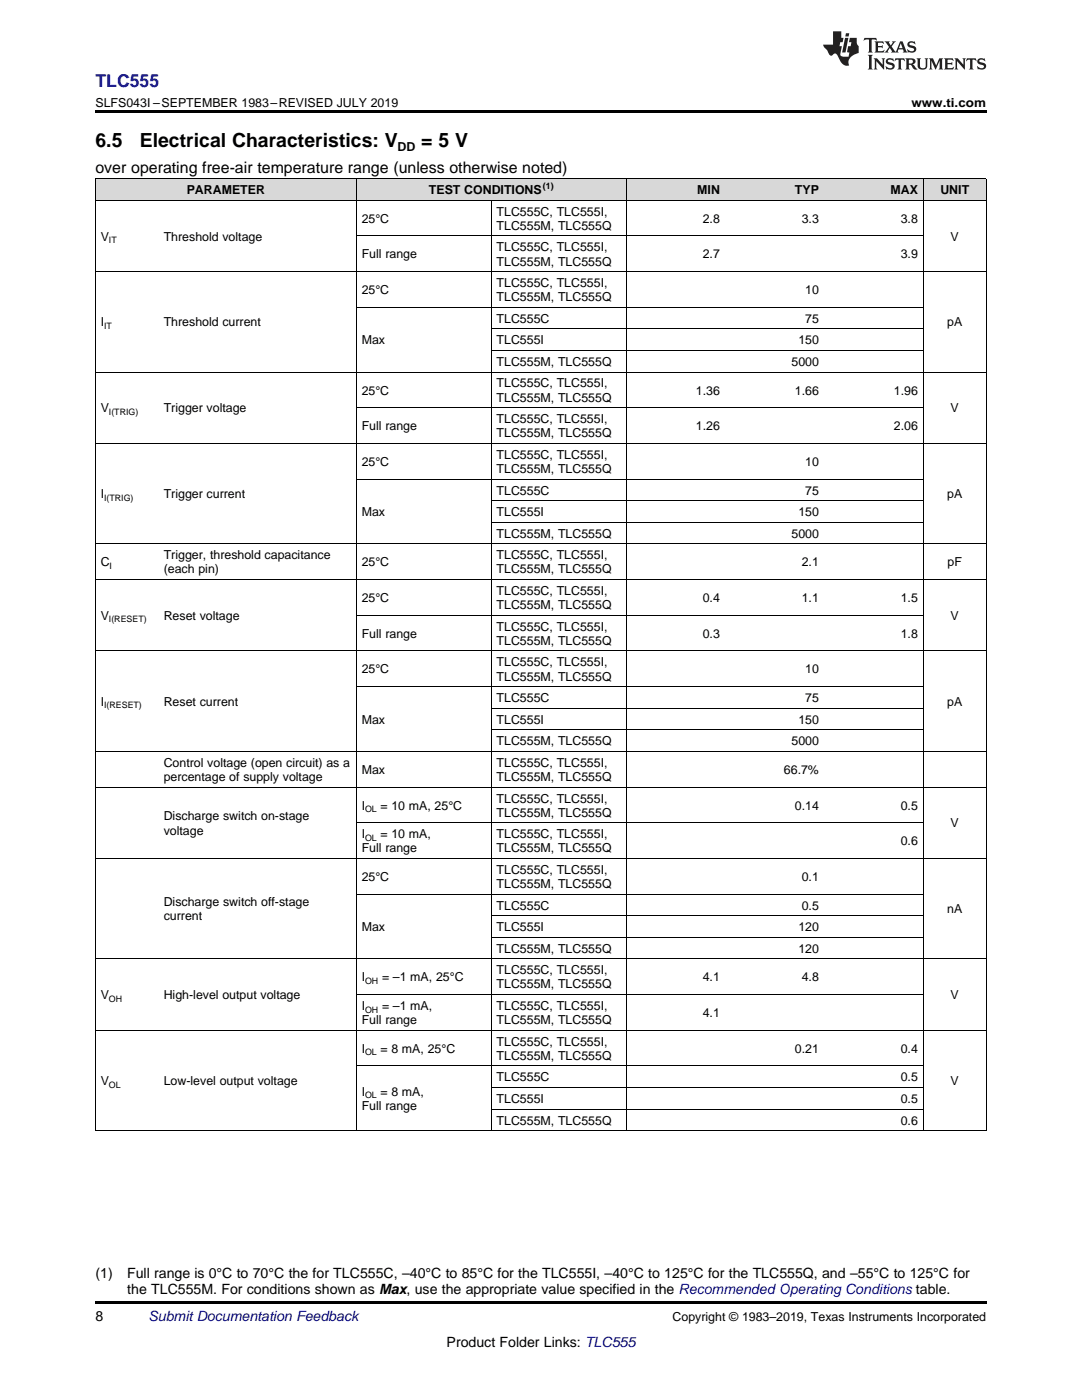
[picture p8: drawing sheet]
<svg xmlns="http://www.w3.org/2000/svg" width="216mm" height="279mm" viewBox="0 0 216 279" stroke-linecap="round" stroke-linejoin="round" font-family="sans-serif">
<defs><g id="words">
<g font-size="3.9">
<text x="19" y="29.3">6.5</text>
<text x="27.9" y="29.3">Electrical Characteristics: V</text>
<text x="84.1" y="29.3">= 5 V</text>
</g>
<text font-size="3.5" fill="#00f" x="19" y="17.3">TLC555</text>
<text font-size="3.2" x="19" y="34.4">over operating free-air temperature range (unless otherwise noted)</text>
<g font-size="2.8">
<text x="19" y="255.1">(1)</text>
<text x="25.4" y="255.1">Full range is 0°C to 70°C the for TLC555C, –40°C to 85°C for the TLC555I, –40°C to 125°C for the TLC555Q, and –55°C to 125°C for</text>
<text x="19" y="263.6">8</text>
<text x="25.4" y="258.2">the TLC555M. For conditions shown as Max, use the appropriate value specified in the Recommended Operating Conditions table.</text>
<text x="89.1" y="268.9">Product Folder Links: TLC555</text>
</g>
<text font-size="2.8" fill="#0000c8" x="29.6" y="263.6">Submit Documentation Feedback</text>
<g font-size="2.5">
<text x="19" y="21.4">SLFS043I –SEPTEMBER 1983–REVISED JULY 2019</text>
<text x="181.9" y="21.4">www.ti.com</text>
<text x="79.3" y="30.1">DD</text>
<text x="37.3" y="38.7">PARAMETER</text>
<text x="85.6" y="38.7">TEST CONDITIONS</text>
<text x="139.1" y="38.7">MIN</text>
<text x="158.6" y="38.7">TYP</text>
<text x="177.7" y="38.7">MAX</text>
<text x="187.6" y="38.7">UNIT</text>
<text x="72.2" y="44.4">25°C</text>
<text x="99.1" y="43">TLC555C, TLC555I,</text>
<text x="99.1" y="45.9">TLC555M, TLC555Q</text>
<text x="140.2" y="44.4">2.8</text>
<text x="160" y="44.4">3.3</text>
<text x="179.7" y="44.4">3.8</text>
<text x="20.1" y="48">V</text>
<text x="32.7" y="48">Threshold voltage</text>
<text x="72.2" y="51.6">Full range</text>
<text x="99.1" y="50.2">TLC555C, TLC555I,</text>
<text x="99.1" y="53">TLC555M, TLC555Q</text>
<text x="140.2" y="51.6">2.7</text>
<text x="179.7" y="51.6">3.9</text>
<text x="189.7" y="48">V</text>
<text x="72.2" y="58.7">25°C</text>
<text x="99.1" y="57.3">TLC555C, TLC555I,</text>
<text x="160.7" y="58.7">10</text>
<text x="20.1" y="65.2">I</text>
<text x="32.7" y="65.2">Threshold current</text>
<text x="99.1" y="60.1">TLC555M, TLC555Q</text>
<text x="99.1" y="64.4">TLC555C</text>
<text x="160.7" y="64.4">75</text>
<text x="189" y="65.2">pA</text>
<text x="72.2" y="68.7">Max</text>
<text x="99.1" y="68.7">TLC555I</text>
<text x="159.3" y="68.7">150</text>
<text x="99.1" y="73">TLC555M, TLC555Q</text>
<text x="99.1" y="77.3">TLC555C, TLC555I,</text>
<text x="157.9" y="73">5000</text>
<text x="20.1" y="82.3">V</text>
<text x="32.7" y="82.3">Trigger voltage</text>
<text x="72.2" y="78.7">25°C</text>
<text x="99.1" y="80.2">TLC555M, TLC555Q</text>
<text x="138.9" y="78.7">1.36</text>
<text x="158.6" y="78.7">1.66</text>
<text x="178.4" y="78.7">1.96</text>
<text x="189.7" y="82.3">V</text>
<text x="72.2" y="85.9">Full range</text>
<text x="99.1" y="84.5">TLC555C, TLC555I,</text>
<text x="99.1" y="87.3">TLC555M, TLC555Q</text>
<text x="138.9" y="85.9">1.26</text>
<text x="178.4" y="85.9">2.06</text>
<text x="72.2" y="93">25°C</text>
<text x="99.1" y="91.6">TLC555C, TLC555I,</text>
<text x="99.1" y="94.4">TLC555M, TLC555Q</text>
<text x="160.7" y="93">10</text>
<text x="20.1" y="99.4">I</text>
<text x="32.7" y="99.4">Trigger current</text>
<text x="99.1" y="98.7">TLC555C</text>
<text x="160.7" y="98.7">75</text>
<text x="189" y="99.4">pA</text>
<text x="72.2" y="103">Max</text>
<text x="99.1" y="103">TLC555I</text>
<text x="99.1" y="107.3">TLC555M, TLC555Q</text>
<text x="157.9" y="107.3">5000</text>
<text x="159.3" y="103">150</text>
<text x="20.1" y="113">C</text>
<text x="32.7" y="111.6">Trigger, threshold capacitance</text>
<text x="72.2" y="113">25°C</text>
<text x="99.1" y="111.6">TLC555C, TLC555I,</text>
<text x="160" y="113">2.1</text>
<text x="189.1" y="113">pF</text>
<text x="32.7" y="114.4">(each pin)</text>
<text x="99.1" y="114.4">TLC555M, TLC555Q</text>
<text x="99.1" y="118.7">TLC555C, TLC555I,</text>
<text x="20.1" y="123.7">V</text>
<text x="32.7" y="123.7">Reset voltage</text>
<text x="72.2" y="120.2">25°C</text>
<text x="99.1" y="121.6">TLC555M, TLC555Q</text>
<text x="99.1" y="125.9">TLC555C, TLC555I,</text>
<text x="140.2" y="120.2">0.4</text>
<text x="160" y="120.2">1.1</text>
<text x="179.7" y="120.2">1.5</text>
<text x="189.7" y="123.7">V</text>
<text x="72.2" y="127.3">Full range</text>
<text x="99.1" y="128.7">TLC555M, TLC555Q</text>
<text x="140.2" y="127.3">0.3</text>
<text x="179.7" y="127.3">1.8</text>
<text x="72.2" y="134.4">25°C</text>
<text x="99.1" y="133">TLC555C, TLC555I,</text>
<text x="99.1" y="135.8">TLC555M, TLC555Q</text>
<text x="160.7" y="134.4">10</text>
<text x="20.1" y="140.9">I</text>
<text x="32.7" y="140.9">Reset current</text>
<text x="99.1" y="140.1">TLC555C</text>
<text x="160.7" y="140.1">75</text>
<text x="189" y="140.9">pA</text>
<text x="72.2" y="144.4">Max</text>
<text x="99.1" y="144.4">TLC555I</text>
<text x="99.1" y="148.7">TLC555M, TLC555Q</text>
<text x="157.9" y="148.7">5000</text>
<text x="159.3" y="144.4">150</text>
<text x="32.7" y="153">Control voltage (open circuit) as a</text>
<text x="32.7" y="155.9">percentage of supply voltage</text>
<text x="72.2" y="154.4">Max</text>
<text x="99.1" y="153">TLC555C, TLC555I,</text>
<text x="99.1" y="155.9">TLC555M, TLC555Q</text>
<text x="156.4" y="154.4">66.7%</text>
<text x="72.2" y="161.6">I</text>
<text x="75.9" y="161.6">= 10 mA, 25°C</text>
<text x="99.1" y="160.2">TLC555C, TLC555I,</text>
<text x="158.6" y="161.6">0.14</text>
<text x="179.7" y="161.6">0.5</text>
<text x="32.7" y="163.7">Discharge switch on-stage</text>
<text x="32.7" y="166.5">voltage</text>
<text x="72.2" y="167.3">I</text>
<text x="75.9" y="167.3">= 10 mA,</text>
<text x="99.1" y="163">TLC555M, TLC555Q</text>
<text x="99.1" y="167.3">TLC555C, TLC555I,</text>
<text x="189.7" y="165.1">V</text>
<text x="72.2" y="170.1">Full range</text>
<text x="99.1" y="170.1">TLC555M, TLC555Q</text>
<text x="179.7" y="168.7">0.6</text>
<text x="72.2" y="175.8">25°C</text>
<text x="99.1" y="174.4">TLC555C, TLC555I,</text>
<text x="99.1" y="177.2">TLC555M, TLC555Q</text>
<text x="160" y="175.8">0.1</text>
<text x="32.7" y="180.9">Discharge switch off-stage</text>
<text x="32.7" y="183.7">current</text>
<text x="72.2" y="185.8">Max</text>
<text x="99.1" y="181.5">TLC555C</text>
<text x="99.1" y="185.8">TLC555I</text>
<text x="159.3" y="185.8">120</text>
<text x="160" y="181.5">0.5</text>
<text x="189" y="182.3">nA</text>
<text x="99.1" y="190.1">TLC555M, TLC555Q</text>
<text x="159.3" y="190.1">120</text>
<text x="72.2" y="195.9">I</text>
<text x="76.2" y="195.9">= –1 mA, 25°C</text>
<text x="99.1" y="194.5">TLC555C, TLC555I,</text>
<text x="99.1" y="197.3">TLC555M, TLC555Q</text>
<text x="140.2" y="195.9">4.1</text>
<text x="160" y="195.9">4.8</text>
<text x="20.1" y="199.4">V</text>
<text x="32.7" y="199.4">High-level output voltage</text>
<text x="72.2" y="201.6">I</text>
<text x="76.2" y="201.6">= –1 mA,</text>
<text x="99.1" y="201.6">TLC555C, TLC555I,</text>
<text x="140.2" y="203">4.1</text>
<text x="189.7" y="199.4">V</text>
<text x="72.2" y="204.4">Full range</text>
<text x="99.1" y="204.4">TLC555M, TLC555Q</text>
<text x="99.1" y="208.7">TLC555C, TLC555I,</text>
<text x="72.2" y="210.1">I</text>
<text x="75.9" y="210.1">= 8 mA, 25°C</text>
<text x="99.1" y="211.5">TLC555M, TLC555Q</text>
<text x="99.1" y="215.8">TLC555C</text>
<text x="158.6" y="210.1">0.21</text>
<text x="179.7" y="210.1">0.4</text>
<text x="179.7" y="215.8">0.5</text>
<text x="20.1" y="216.6">V</text>
<text x="32.7" y="216.6">Low-level output voltage</text>
<text x="72.2" y="218.7">I</text>
<text x="72.2" y="221.5">Full range</text>
<text x="75.9" y="218.7">= 8 mA,</text>
<text x="99.1" y="220.1">TLC555I</text>
<text x="179.7" y="220.1">0.5</text>
<text x="189.7" y="216.6">V</text>
<text x="99.1" y="224.4">TLC555M, TLC555Q</text>
<text x="179.7" y="224.4">0.6</text>
<text x="134.2" y="263.6">Copyright © 1983–2019, Texas Instruments Incorporated</text>
</g>
<g font-size="1.8">
<text x="108.3" y="37.7">(1)</text>
<text x="21.7" y="48.5">IT</text>
<text x="20.8" y="65.7">IT</text>
<text x="21.7" y="82.8">I(TRIG)</text>
<text x="20.8" y="99.9">I(TRIG)</text>
<text x="21.9" y="113.5">I</text>
<text x="21.7" y="124.2">I(RESET)</text>
<text x="20.8" y="141.4">I(RESET)</text>
<text x="72.8" y="162.1">OL</text>
<text x="72.8" y="167.8">OL</text>
<text x="72.8" y="196.4">OH</text>
<text x="21.7" y="199.9">OH</text>
<text x="72.8" y="202.1">OH</text>
<text x="72.8" y="210.6">OL</text>
<text x="21.7" y="217.1">OL</text>
<text x="72.8" y="219.2">OL</text>
</g>
</g></defs>
<g fill="#d8d8d8">
<path d="M19 35.7h12.6v4.3h-12.6z"/>
<path d="M31.6 35.7h39.5v4.3h-39.5z"/>
<path d="M71.1 35.7h26.9v4.3h-26.9z"/>
<path d="M98 35.7h27v4.3h-27z"/>
<path d="M125 35.7h19.7v4.3h-19.7z"/>
<path d="M144.7 35.7h19.8v4.3h-19.8z"/>
<path d="M164.5 35.7h19.8v4.3h-19.8z"/>
<path d="M184.3 35.7h12.5v4.3h-12.5z"/>
</g>
<path d="M19 22h177.8v.5h-177.8zM19 259.7h177.8v.5h-177.8z" fill="#000"/>
<g fill="none" stroke="#000" stroke-width=".2">
<path d="M19 40h177.8M19 35.6h177.8M19.1 35.7v190M71.1 35.7v190M98 40v185.7M124.9 35.7v190M184.2 35.7v190M196.8 35.7v190M19 54.2h177.8M71.1 47.1h113.2M19 74.2h177.8M71.1 61.3h113.2"/>
<path d="M98 69.9h86.3M98 65.6h86.3M19 88.5h177.8M71.1 95.6h113.2M71.1 81.4h113.2M98 99.9h86.3M19 115.7h177.8M19 108.5h177.8M98 104.2h86.3M19 129.9h177.8M71.1 137h113.2M71.1 122.8h113.2"/>
<path d="M19 157.1h177.8M19 149.9h177.8M98 145.6h86.3M98 141.3h86.3M19 171.3h177.8M71.1 178.5h113.2M71.1 164.2h113.2M19 191.4h177.8M71.1 198.5h113.2M98 187.1h86.3M98 182.8h86.3M19 205.6h177.8"/>
<path d="M71.1 212.7h113.2M98 217h86.3M19 225.7h177.8M98 221.4h86.3"/>
</g>
<g fill="#231f20">
<path d="M172.5 7.6l-.1 .5 .4-.2h.6v.1v2.1l-.2 .4h.9l-.2-.4v-2.1l.1-.1h.5l.5 .2-.2-.5zM174.5 8.3l.2 .3v1.5l-.2 .4h1.8l.2-.6a1.04 1.04 0 0 1-1.3 .2v-.7h.6l.3 .2v-.6l-.3 .2h-.6v-.6l.8-.1 .4 .3-.2-.5zM176.5 8.3l.9 1.1-.9 1.1h.8l-.2-.2 .4-.7 .5 .7-.2 .2h1.5l-.2-.2 .2-.4h.9l.1 .4-.2 .2h1l-.3-.3-.7-1.9h-.5l-.9 2-.8-1 .9-1h-.8l.1 .3-.4 .5-.3-.6 .1-.2zM179.7 8.6l.4 1h-.7zM181.3 8.4a.63 .63 0 0 0-.2 .7 .63 .63 0 0 0 .6 .4l.6 .2 .1 .2a.75 .75 0 0 1-.7 .4 .75 .75 0 0 1-.6-.5l.1 .7 .1-.1a1.11 1.11 0 0 0 1.5-.6 1.13 1.13 0 0 0-1.2-.8l-.1-.4a1.04 1.04 0 0 1 1.2 .2l-.2-.5-.2 .1-.4-.2zM173.2 10.9l.2 .4v2.2l-.2 .4h1l-.3-.4v-2.2l.3-.4zM174.3 11.6l.3 .4v1.5l-.3 .4h.8l-.2-.4v-1.3l1.5 1.7v-1.9l.2-.4h-.7l.2 .4v.9l-1.1-1.3zM177 11.8a.62 .62 0 0 0-.2 .7 .62 .62 0 0 0 .6 .4l.6 .1 .1 .3a.76 .76 0 0 1-.7 .3 .76 .76 0 0 1-.7-.4l.2 .7 .1-.1a1.11 1.11 0 0 0 1.5-.6 1.13 1.13 0 0 0-1.2-.8l-.1-.4a1.04 1.04 0 0 1 1.2 .2l-.2-.6-.2 .1-.5-.1zM178.7 11.6l-.2 .6a.61 .61 0 0 1 .8-.3v1.6l-.2 .4h.9l-.2-.4v-1.6a.63 .63 0 0 1 .7 .3l-.1-.6zM180.6 11.6l.3 .4v1.5l-.3 .4h1l-.2-.2-.1-.8 .6 .2a.76 .76 0 0 0 1.2 .7l-1-1a.58 .58 0 0 0 .6-.5 .58 .58 0 0 0-.5-.6zM181.4 11.9h.1a.45 .45 0 0 1 .5 .1 .45 .45 0 0 1 .1 .5l-.8 .2zM182.9 11.6l.2 .2a2.17 2.17 0 0 0 .3 1.9 .99 .99 0 0 0 1.6-.6v-1.1l.2-.4h-.7l.2 .2a1.92 1.92 0 0 1-.2 1.8 .6 .6 0 0 1-.9-.5v-1.1l.2-.4zM185.4 11.6l.2 .4v1.5l-.2 .4h.7l-.2-.4v-1.4l.8 1.8 .8-1.8v1.4l-.2 .4h.9l-.2-.4v-1.5l.2-.4h-.8l-.6 1.5-.6-1.5zM188.4 11.6l.2 .4v1.5l-.2 .4h1.8l.1-.6a1.04 1.04 0 0 1-1.2 .1v-.6h.5l.4 .2v-.6l-.4 .2h-.5v-.7h.8l.3 .3-.1-.6zM190.5 11.6l.2 .4v1.5l-.2 .4h.7l-.2-.4v-1.3l1.5 1.7v-1.9l.2-.4h-.7l.2 .4v.9l-1.1-1.3zM192.9 11.6l-.1 .6a.61 .61 0 0 1 .7-.3l.1 1.6-.3 .4h1l-.3-.4 .1-1.6a.63 .63 0 0 1 .7 .3l-.1-.6zM195.2 11.8a.62 .62 0 0 0-.2 .7 .62 .62 0 0 0 .6 .4l.6 .1 .1 .3a.76 .76 0 0 1-.7 .3 .76 .76 0 0 1-.6-.4l.1 .7 .1-.1a1.11 1.11 0 0 0 1.6-.6 1.13 1.13 0 0 0-1.3-.8l-.1-.4a1.04 1.04 0 0 1 1.2 .2l-.1-.6-.2 .1-.5-.1z"/>
<path d="M166.2 6.3v2.6h-1.9v.4l.8 .9a.91 .91 0 0 0 1 .8 .56 .56 0 0 1 .5-.3 .56 .56 0 0 1 .5 .3l.4 .8a1.53 1.53 0 0 0 1.9 1.2 1.54 1.54 0 0 1 1-2.1l.9-.3v-1.4a1.52 1.52 0 0 1-.4-1.6h-1.3l-.2 .8h.5l-.2 .8h-.5l-.1 1v.2l.4 .1-.2 .8a1.93 1.93 0 0 1-1.6-.3l.3-1.8h-.5l.2-.8h.4l.2-.8h-.4v-1.3zM168.6 7.6l-.6 2.9h.7l.6-2.9zM168.8 6.6l-.1 .7h.6l.2-.7z"/>
</g>
<use href="#words"/>
</svg>
